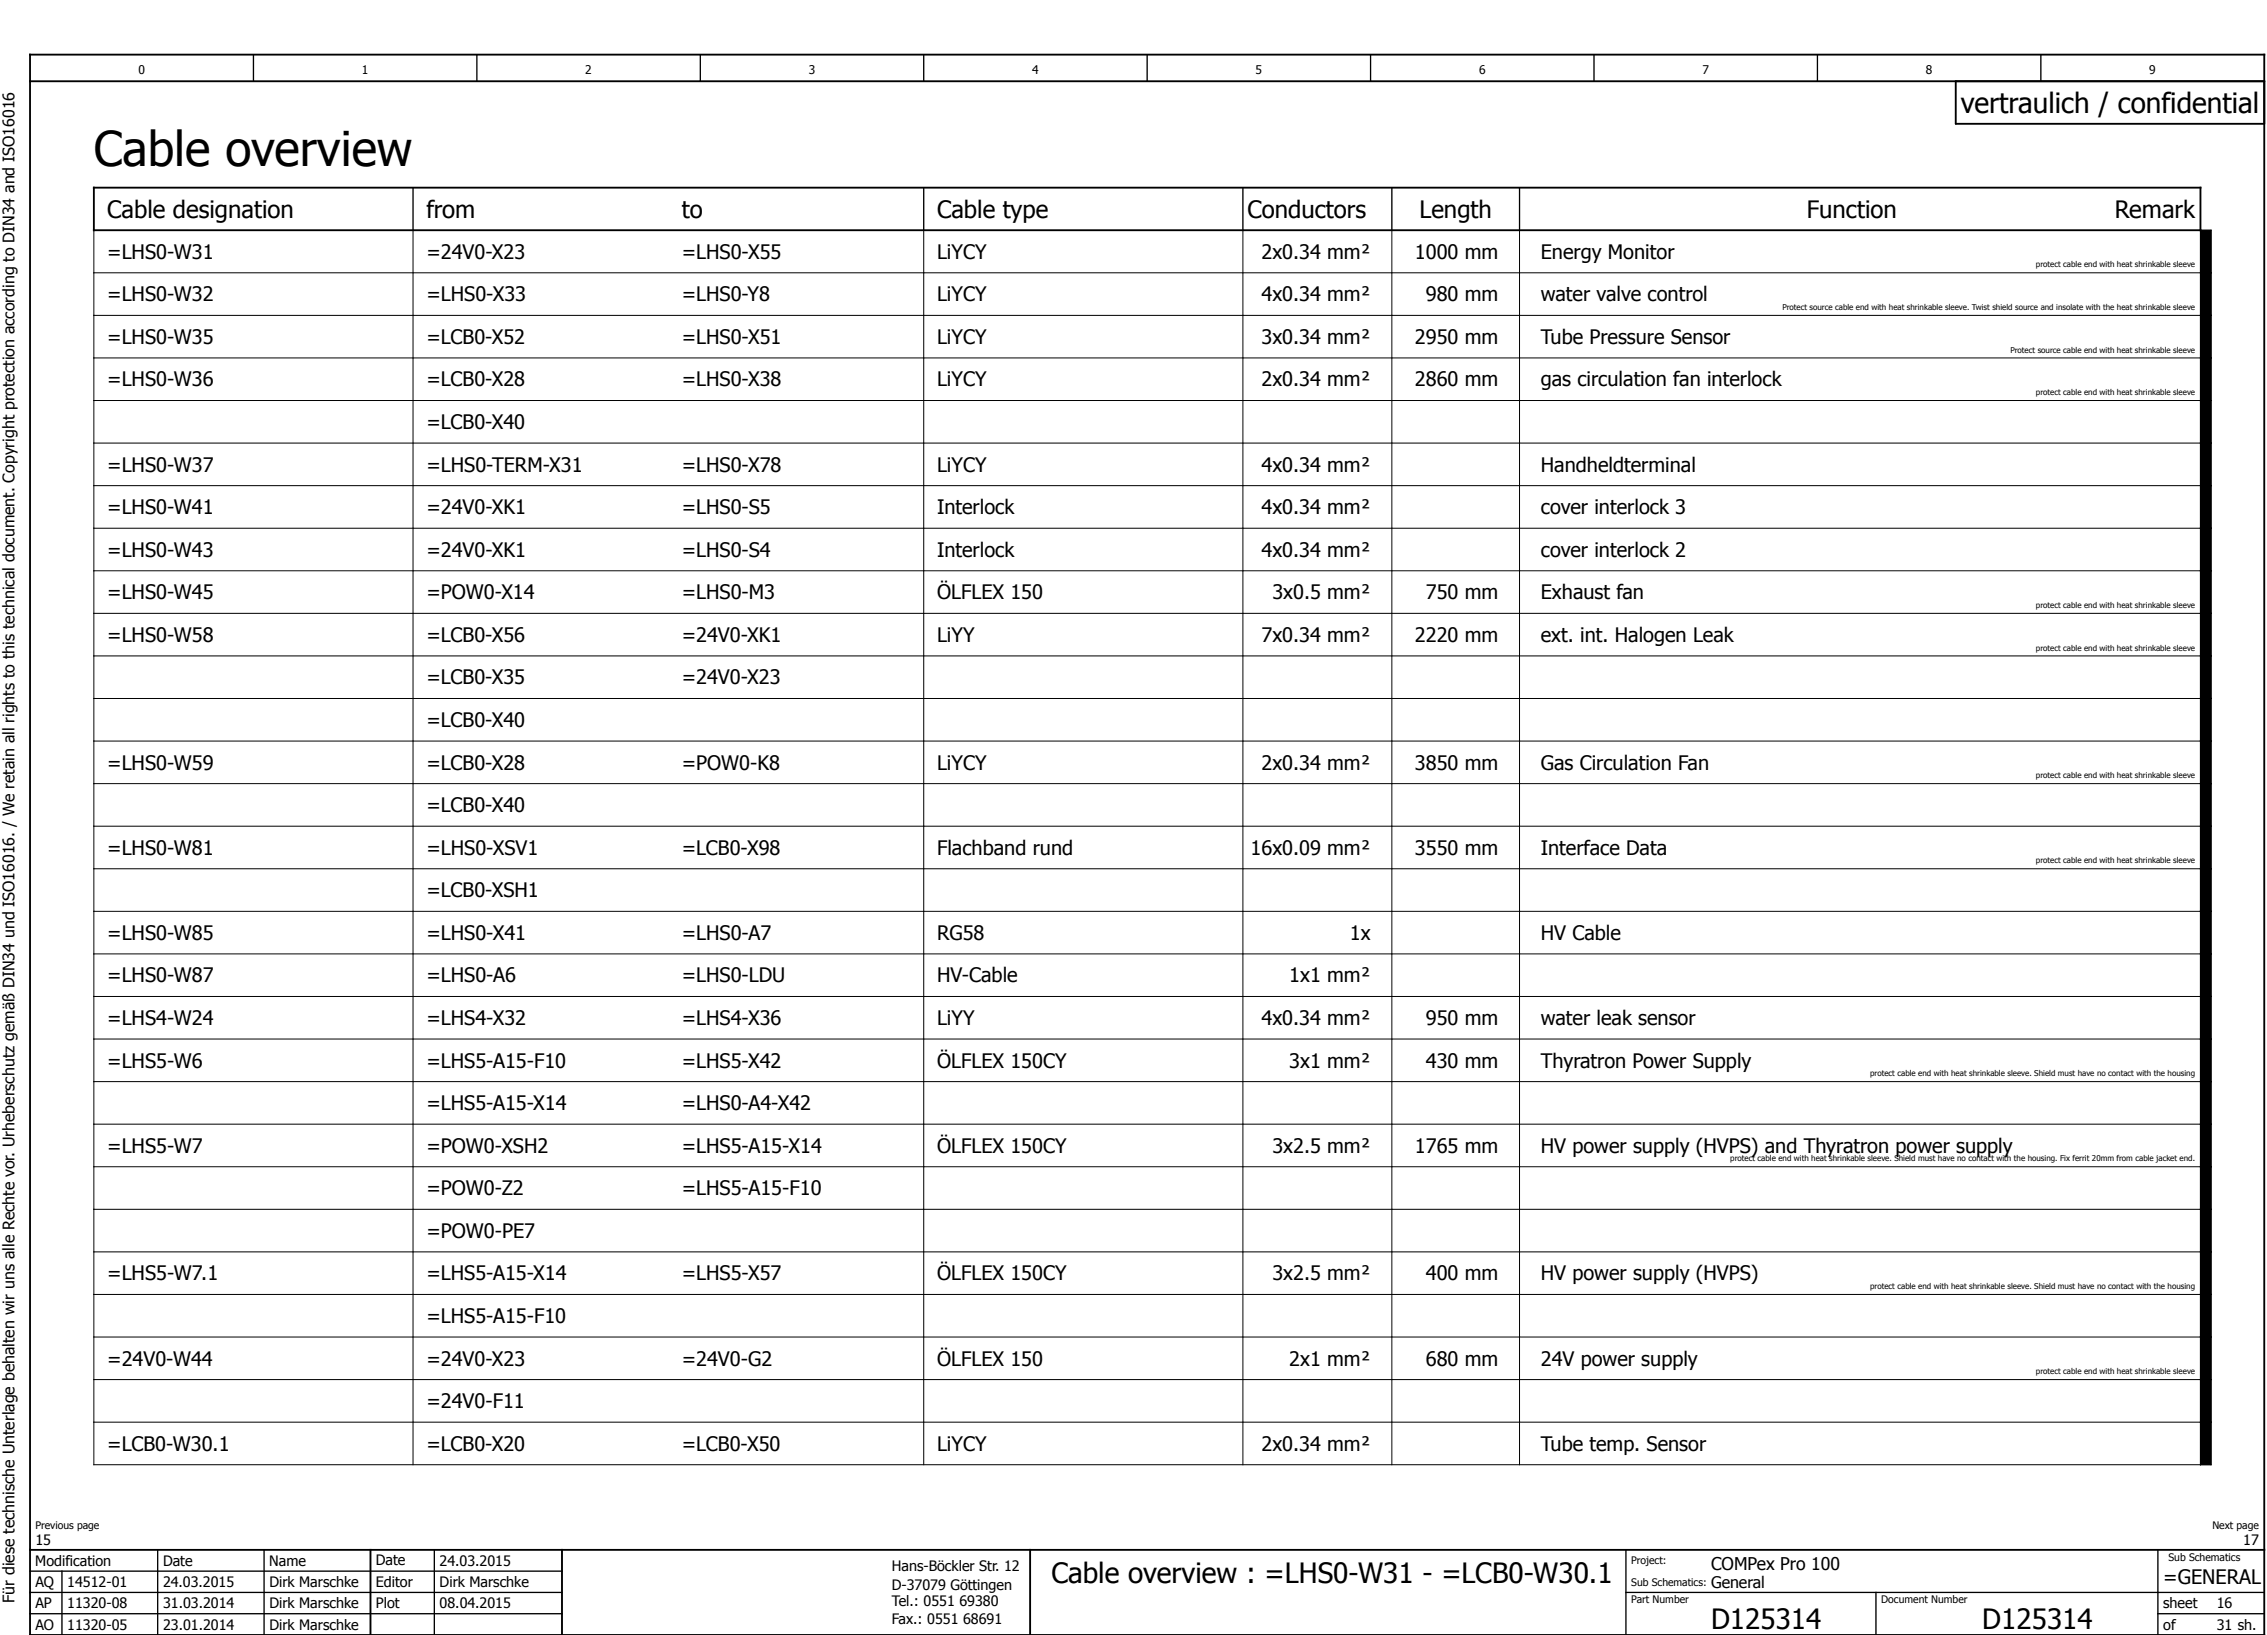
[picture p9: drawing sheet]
<svg xmlns="http://www.w3.org/2000/svg" width="426mm" height="307mm" viewBox="0 0 426 307" stroke-linecap="round" stroke-linejoin="round" font-family="sans-serif">
<defs><g id="words">
<text font-size="9" x="17.6" y="31.3">Cable overview</text>
<g font-size="5.3">
<text x="368.6" y="21.2">vertraulich / confidential</text>
<text x="197.6" y="297.5">Cable overview : =LHS0-W31 - =LCB0-W30.1</text>
<text x="321.6" y="306.2">D125314</text>
<text x="372.6" y="306.2">D125314</text>
</g>
<g font-size="4.5">
<text x="20.1" y="40.9">Cable designation</text>
<text x="80.1" y="40.9">from</text>
<text x="128.1" y="40.9">to</text>
<text x="176.1" y="40.9">Cable type</text>
<text x="234.5" y="40.9">Conductors</text>
<text x="266.8" y="40.9">Length</text>
<text x="339.6" y="40.9">Function</text>
<text x="397.6" y="40.9">Remark</text>
</g>
<g font-size="3.7">
<text x="20.1" y="48.6">=LHS0-W31</text>
<text x="80.1" y="48.6">=24V0-X23</text>
<text x="128.1" y="48.6">=LHS0-X55</text>
<text x="176.1" y="48.6">LiYCY</text>
<text x="237.1" y="48.6">2x0.34 mm²</text>
<text x="266" y="48.6">1000 mm</text>
<text x="289.6" y="48.6">Energy Monitor</text>
<text x="20.1" y="56.6">=LHS0-W32</text>
<text x="80.1" y="56.6">=LHS0-X33</text>
<text x="128.1" y="56.6">=LHS0-Y8</text>
<text x="176.1" y="56.6">LiYCY</text>
<text x="237.1" y="56.6">4x0.34 mm²</text>
<text x="268" y="56.6">980 mm</text>
<text x="289.6" y="56.6">water valve control</text>
<text x="20.1" y="64.6">=LHS0-W35</text>
<text x="80.1" y="64.6">=LCB0-X52</text>
<text x="128.1" y="64.6">=LHS0-X51</text>
<text x="176.1" y="64.6">LiYCY</text>
<text x="237.1" y="64.6">3x0.34 mm²</text>
<text x="266" y="64.6">2950 mm</text>
<text x="289.6" y="64.6">Tube Pressure Sensor</text>
<text x="20.1" y="72.6">=LHS0-W36</text>
<text x="80.1" y="72.6">=LCB0-X28</text>
<text x="128.1" y="72.6">=LHS0-X38</text>
<text x="176.1" y="72.6">LiYCY</text>
<text x="237.1" y="72.6">2x0.34 mm²</text>
<text x="266" y="72.6">2860 mm</text>
<text x="289.6" y="72.6">gas circulation fan interlock</text>
<text x="80.1" y="80.6">=LCB0-X40</text>
<text x="20.1" y="88.6">=LHS0-W37</text>
<text x="80.1" y="88.6">=LHS0-TERM-X31</text>
<text x="128.1" y="88.6">=LHS0-X78</text>
<text x="176.1" y="88.6">LiYCY</text>
<text x="237.1" y="88.6">4x0.34 mm²</text>
<text x="289.6" y="88.6">Handheldterminal</text>
<text x="20.1" y="96.6">=LHS0-W41</text>
<text x="80.1" y="96.6">=24V0-XK1</text>
<text x="128.1" y="96.6">=LHS0-S5</text>
<text x="176.1" y="96.6">Interlock</text>
<text x="237.1" y="96.6">4x0.34 mm²</text>
<text x="289.6" y="96.6">cover interlock 3</text>
<text x="20.1" y="104.6">=LHS0-W43</text>
<text x="80.1" y="104.6">=24V0-XK1</text>
<text x="128.1" y="104.6">=LHS0-S4</text>
<text x="176.1" y="104.6">Interlock</text>
<text x="237.1" y="104.6">4x0.34 mm²</text>
<text x="289.6" y="104.6">cover interlock 2</text>
<text x="20.1" y="112.6">=LHS0-W45</text>
<text x="80.1" y="112.6">=POW0-X14</text>
<text x="128.1" y="112.6">=LHS0-M3</text>
<text x="176.1" y="112.6">ÖLFLEX 150</text>
<text x="239.2" y="112.6">3x0.5 mm²</text>
<text x="268" y="112.6">750 mm</text>
<text x="289.6" y="112.6">Exhaust fan</text>
<text x="20.1" y="120.6">=LHS0-W58</text>
<text x="80.1" y="120.6">=LCB0-X56</text>
<text x="128.1" y="120.6">=24V0-XK1</text>
<text x="176.1" y="120.6">LiYY</text>
<text x="237.1" y="120.6">7x0.34 mm²</text>
<text x="266" y="120.6">2220 mm</text>
<text x="289.6" y="120.6">ext. int. Halogen Leak</text>
<text x="80.1" y="128.6">=LCB0-X35</text>
<text x="128.1" y="128.6">=24V0-X23</text>
<text x="80.1" y="136.6">=LCB0-X40</text>
<text x="20.1" y="144.6">=LHS0-W59</text>
<text x="80.1" y="144.6">=LCB0-X28</text>
<text x="128.1" y="144.6">=POW0-K8</text>
<text x="176.1" y="144.6">LiYCY</text>
<text x="237.1" y="144.6">2x0.34 mm²</text>
<text x="266" y="144.6">3850 mm</text>
<text x="289.6" y="144.6">Gas Circulation Fan</text>
<text x="80.1" y="152.6">=LCB0-X40</text>
<text x="20.1" y="160.6">=LHS0-W81</text>
<text x="80.1" y="160.6">=LHS0-XSV1</text>
<text x="128.1" y="160.6">=LCB0-X98</text>
<text x="176.1" y="160.6">Flachband rund</text>
<text x="235.1" y="160.6">16x0.09 mm²</text>
<text x="266" y="160.6">3550 mm</text>
<text x="289.6" y="160.6">Interface Data</text>
<text x="80.1" y="168.6">=LCB0-XSH1</text>
<text x="20.1" y="176.6">=LHS0-W85</text>
<text x="80.1" y="176.6">=LHS0-X41</text>
<text x="128.1" y="176.6">=LHS0-A7</text>
<text x="176.1" y="176.6">RG58</text>
<text x="253.7" y="176.6">1x</text>
<text x="289.6" y="176.6">HV Cable</text>
<text x="20.1" y="184.6">=LHS0-W87</text>
<text x="80.1" y="184.6">=LHS0-A6</text>
<text x="128.1" y="184.6">=LHS0-LDU</text>
<text x="176.1" y="184.6">HV-Cable</text>
<text x="242.4" y="184.6">1x1 mm²</text>
<text x="20.1" y="192.6">=LHS4-W24</text>
<text x="80.1" y="192.6">=LHS4-X32</text>
<text x="128.1" y="192.6">=LHS4-X36</text>
<text x="176.1" y="192.6">LiYY</text>
<text x="237.1" y="192.6">4x0.34 mm²</text>
<text x="268" y="192.6">950 mm</text>
<text x="289.6" y="192.6">water leak sensor</text>
<text x="20.1" y="200.6">=LHS5-W6</text>
<text x="80.1" y="200.6">=LHS5-A15-F10</text>
<text x="128.1" y="200.6">=LHS5-X42</text>
<text x="176.1" y="200.6">ÖLFLEX 150CY</text>
<text x="242.4" y="200.6">3x1 mm²</text>
<text x="268" y="200.6">430 mm</text>
<text x="289.6" y="200.6">Thyratron Power Supply</text>
<text x="80.1" y="208.6">=LHS5-A15-X14</text>
<text x="128.1" y="208.6">=LHS0-A4-X42</text>
<text x="20.1" y="216.6">=LHS5-W7</text>
<text x="80.1" y="216.6">=POW0-XSH2</text>
<text x="128.1" y="216.6">=LHS5-A15-X14</text>
<text x="176.1" y="216.6">ÖLFLEX 150CY</text>
<text x="239.2" y="216.6">3x2.5 mm²</text>
<text x="266" y="216.6">1765 mm</text>
<text x="289.6" y="216.6">HV power supply (HVPS) and Thyratron power supply</text>
<text x="80.1" y="224.6">=POW0-Z2</text>
<text x="128.1" y="224.6">=LHS5-A15-F10</text>
<text x="80.1" y="232.6">=POW0-PE7</text>
<text x="20.1" y="240.6">=LHS5-W7.1</text>
<text x="80.1" y="240.6">=LHS5-A15-X14</text>
<text x="128.1" y="240.6">=LHS5-X57</text>
<text x="176.1" y="240.6">ÖLFLEX 150CY</text>
<text x="239.2" y="240.6">3x2.5 mm²</text>
<text x="268" y="240.6">400 mm</text>
<text x="289.6" y="240.6">HV power supply (HVPS)</text>
<text x="80.1" y="248.6">=LHS5-A15-F10</text>
<text x="20.1" y="256.6">=24V0-W44</text>
<text x="80.1" y="256.6">=24V0-X23</text>
<text x="128.1" y="256.6">=24V0-G2</text>
<text x="176.1" y="256.6">ÖLFLEX 150</text>
<text x="242.4" y="256.6">2x1 mm²</text>
<text x="268" y="256.6">680 mm</text>
<text x="289.6" y="256.6">24V power supply</text>
<text x="80.1" y="264.6">=24V0-F11</text>
<text x="20.1" y="272.6">=LCB0-W30.1</text>
<text x="80.1" y="272.6">=LCB0-X20</text>
<text x="128.1" y="272.6">=LCB0-X50</text>
<text x="176.1" y="272.6">LiYCY</text>
<text x="237.1" y="272.6">2x0.34 mm²</text>
<text x="289.6" y="272.6">Tube temp. Sensor</text>
<text x="406.6" y="297.6">=GENERAL</text>
</g>
<text font-size="3.3" x="321.6" y="295">COMPex Pro 100</text>
<g font-size="3">
<text x="321.6" y="298.4">General</text>
<text x="2.7" y="301.3" transform="rotate(-90 2.7 301.3)">Für diese technische Unterlage behalten wir uns alle Rechte vor. Urheberschutz gemäß DIN34 und ISO16016. / We retain all rights to this technical document. Copyright protection according to DIN34 and ISO16016</text>
</g>
<g font-size="2.7">
<text x="6.6" y="290.3">15</text>
<text x="421.7" y="290.3">17</text>
<text x="6.6" y="294.2">Modification</text>
<text x="6.6" y="298.3">AQ</text>
<text x="12.6" y="298.3">14512-01</text>
<text x="30.6" y="294.3">Date</text>
<text x="30.6" y="298.3">24.03.2015</text>
<text x="50.6" y="294.3">Name</text>
<text x="50.6" y="298.3">Dirk Marschke</text>
<text x="70.6" y="298.3">Editor</text>
<text x="70.7" y="294.2">Date</text>
<text x="82.6" y="298.3">Dirk Marschke</text>
<text x="82.6" y="294.3">24.03.2015</text>
<text x="167.6" y="295.3">Hans-Böckler Str. 12</text>
<text x="167.6" y="298.8">D-37079 Göttingen</text>
<text x="6.6" y="302.3">AP</text>
<text x="12.6" y="302.3">11320-08</text>
<text x="30.6" y="302.3">31.03.2014</text>
<text x="50.6" y="302.3">Dirk Marschke</text>
<text x="70.6" y="302.3">Plot</text>
<text x="82.6" y="302.3">08.04.2015</text>
<text x="167.6" y="301.8">Tel.: 0551 69380</text>
<text x="167.6" y="305.3">Fax.: 0551 68691</text>
<text x="406.6" y="302.3">sheet</text>
<text x="416.7" y="302.3">16</text>
<text x="6.6" y="306.3">AO</text>
<text x="12.6" y="306.3">11320-05</text>
<text x="30.6" y="306.3">23.01.2014</text>
<text x="50.6" y="306.3">Dirk Marschke</text>
<text x="406.6" y="306.3">of</text>
<text x="416.7" y="306.3">31 sh.</text>
</g>
<g font-size="2.3">
<text x="26" y="13.8">0</text>
<text x="68" y="13.8">1</text>
<text x="110" y="13.8">2</text>
<text x="152" y="13.8">3</text>
<text x="194" y="13.8">4</text>
<text x="236" y="13.8">5</text>
<text x="278" y="13.8">6</text>
<text x="320" y="13.8">7</text>
<text x="362" y="13.8">8</text>
<text x="404" y="13.8">9</text>
</g>
<g font-size="2">
<text x="6.6" y="287.3">Previous page</text>
<text x="415.9" y="287.3">Next page</text>
<text x="306.6" y="294">Project:</text>
<text x="407.6" y="293.3">Sub Schematics</text>
<text x="306.6" y="298">Sub Schematics:</text>
<text x="306.6" y="301.3">Part Number</text>
<text x="353.6" y="301.3">Document Number</text>
</g>
<g font-size="1.5">
<text x="382.7" y="50.3">protect cable end with heat shrinkable sleeve</text>
<text x="335" y="58.3">Protect source cable end with heat shrinkable sleeve. Twist shield source and insolate with the heat shrinkable sleeve</text>
<text x="377.9" y="66.3">Protect source cable end with heat shrinkable sleeve</text>
<text x="382.7" y="74.3">protect cable end with heat shrinkable sleeve</text>
<text x="382.7" y="114.3">protect cable end with heat shrinkable sleeve</text>
<text x="382.7" y="122.3">protect cable end with heat shrinkable sleeve</text>
<text x="382.7" y="146.3">protect cable end with heat shrinkable sleeve</text>
<text x="382.7" y="162.3">protect cable end with heat shrinkable sleeve</text>
<text x="351.6" y="202.3">protect cable end with heat shrinkable sleeve. Shield must have no contact with the housing</text>
<text x="325.3" y="218.3">protect cable end with heat shrinkable sleeve. Shield must have no contact with the housing. Fix ferrit 20mm from cable jacket end.</text>
<text x="351.6" y="242.3">protect cable end with heat shrinkable sleeve. Shield must have no contact with the housing</text>
<text x="382.7" y="258.3">protect cable end with heat shrinkable sleeve</text>
</g>
</g></defs>
<g fill="none" stroke="#000" stroke-width=".25">
<path d="M47.6 10.3v5M89.6 10.3v5M131.6 10.3v5M173.6 10.3v5M215.6 10.3v5M257.6 10.3v5M299.6 10.3v5M341.6 10.3v5M383.6 10.3v5M77.6 35.3v8M173.6 35.3v8M233.6 35.3v8"/>
<path d="M261.6 35.3v8M285.6 35.3v8M5.6 299.3h100M5.6 295.3h100M11.6 295.3v12M29.6 291.3v16M49.6 291.3v16M81.6 291.3v16M305.6 299.3h120M305.6 291.3v16M352.6 299.3v8M405.6 291.3v16"/>
<path d="M5.6 303.3h100M405.6 303.3h20"/>
</g>
<path d="M5.6 15.3h420M5.6 10.3h420v297h-420zM367.6 15.3v8h58M17.6 35.3h396v8h-396zM5.6 291.3h420M69.6 291.3v16M105.6 291.3v16M193.6 291.3v16" fill="none" stroke="#000" stroke-width=".35"/>
<g fill="none" stroke="#000" stroke-width=".19">
<path d="M17.6 51.3h398M17.6 43.3v232h398v-232h-2v232M17.6 59.3h398M77.6 43.3v232M173.6 43.3v232M233.6 43.3v232M261.6 43.3v232M285.6 43.3v232M17.6 67.3h398M17.6 75.3h398M17.6 83.3h398M17.6 91.3h398"/>
<path d="M17.6 99.3h398M17.6 107.3h398M17.6 115.3h398M17.6 123.3h398M17.6 131.3h398M17.6 139.3h398M17.6 147.3h398M17.6 155.3h398M17.6 163.3h398M17.6 171.3h398M17.6 179.3h398M17.6 187.3h398"/>
<path d="M17.6 195.3h398M17.6 203.3h398M17.6 211.3h398M17.6 219.3h398M17.6 227.3h398M17.6 235.3h398M17.6 243.3h398M17.6 251.3h398M17.6 259.3h398M17.6 267.3h398"/>
</g>
<g fill="#000" stroke="#000" stroke-width=".19">
<path d="M413.6 43.3h2v8h-2zM413.6 51.3h2v8h-2zM413.6 59.3h2v8h-2zM413.6 67.3h2v8h-2zM413.6 75.3h2v8h-2zM413.6 83.3h2v8h-2zM413.6 91.3h2v8h-2zM413.6 99.3h2v8h-2zM413.6 107.3h2v8h-2zM413.6 115.3h2v8h-2zM413.6 123.3h2v8h-2zM413.6 131.3h2v8h-2z"/>
<path d="M413.6 139.3h2v8h-2zM413.6 147.3h2v8h-2zM413.6 155.3h2v8h-2zM413.6 163.3h2v8h-2zM413.6 171.3h2v8h-2zM413.6 179.3h2v8h-2zM413.6 187.3h2v8h-2zM413.6 195.3h2v8h-2zM413.6 203.3h2v8h-2zM413.6 211.3h2v8h-2zM413.6 219.3h2v8h-2zM413.6 227.3h2v8h-2z"/>
<path d="M413.6 235.3h2v8h-2zM413.6 243.3h2v8h-2zM413.6 251.3h2v8h-2zM413.6 259.3h2v8h-2zM413.6 267.3h2v8h-2z"/>
</g>
<use href="#words"/>
</svg>
